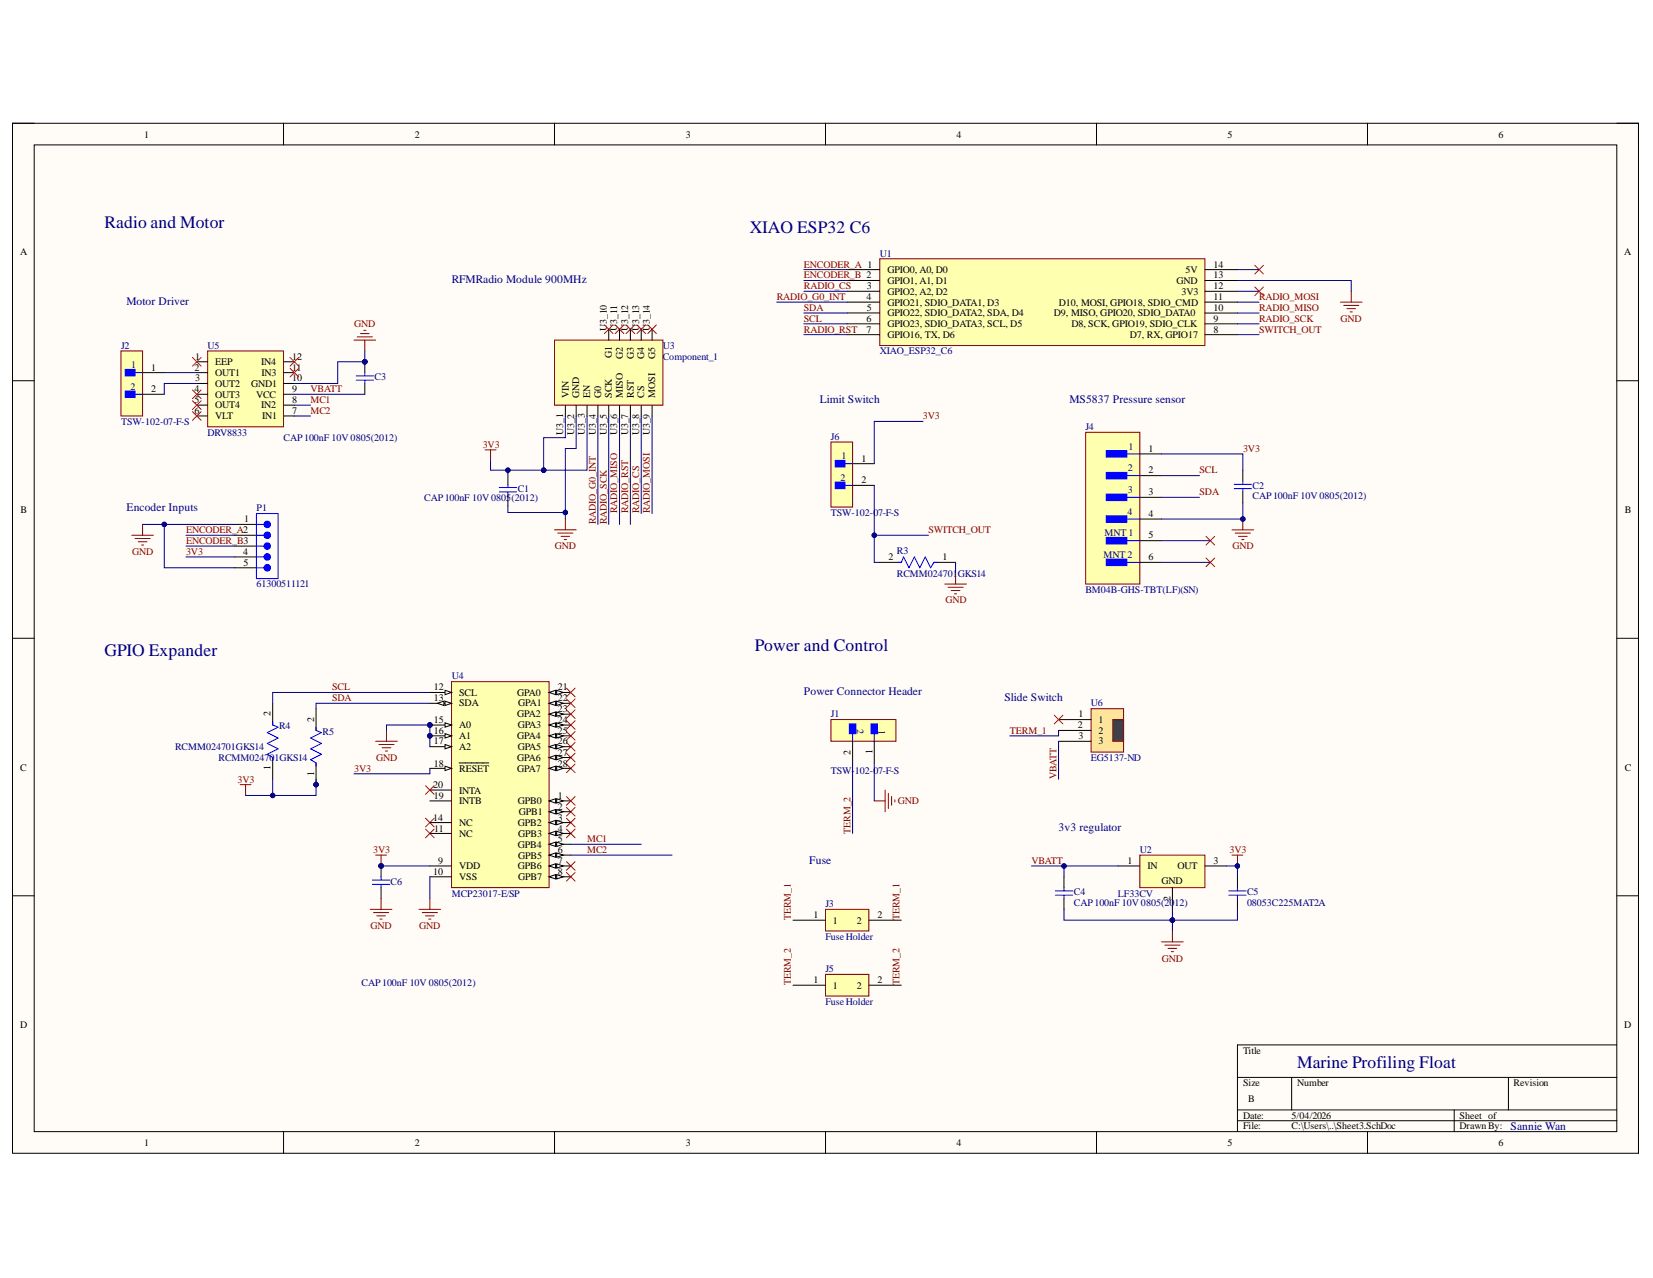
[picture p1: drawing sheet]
<svg xmlns="http://www.w3.org/2000/svg" width="279mm" height="216mm" viewBox="0 0 279 216" stroke-linecap="round" stroke-linejoin="round" font-family="sans-serif">
<defs><g id="words">
<g font-size="3" fill="#000080">
<text x="17.7" y="38.5">Radio and Motor</text>
<text x="126.7" y="39.4">XIAO ESP32 C6</text>
<text x="17.7" y="110.8">GPIO Expander</text>
<text x="127.6" y="110">Power and Control</text>
<text x="219.2" y="180.5">Marine Profiling Float</text>
</g>
<g font-size="1.9" fill="#000080">
<text x="76.3" y="47.8">RFMRadio Module 900MHz</text>
<text x="21.4" y="51.6">Motor Driver</text>
<text x="138.6" y="68">Limit Switch</text>
<text x="180.8" y="68">MS5837 Pressure sensor</text>
<text x="21.4" y="86.3">Encoder Inputs</text>
<text x="135.9" y="117.5">Power Connector Header</text>
<text x="169.8" y="118.4">Slide Switch</text>
<text x="178.9" y="140.4">3v3 regulator</text>
<text x="136.8" y="145.9">Fuse</text>
<text x="255.3" y="190.9">Sannie Wan</text>
</g>
<g font-size="1.7">
<text x="24.3" y="23.2">1</text>
<text x="70.1" y="23.2">2</text>
<text x="115.9" y="23.2">3</text>
<text x="161.7" y="23.2">4</text>
<text x="207.5" y="23.2">5</text>
<text x="253.3" y="23.2">6</text>
<text x="3.4" y="43.1">A</text>
<text x="150" y="46.2">GPIO0, A0, D0</text>
<text x="150" y="47.9">GPIO1, A1, D1</text>
<text x="198.9" y="47.9">GND</text>
<text x="200.4" y="46.2">5V</text>
<text x="205.1" y="45.2">14</text>
<text x="205.1" y="47">13</text>
<text x="274.5" y="43.1">A</text>
<text x="146.4" y="50.7">4</text>
<text x="146.5" y="48.9">3</text>
<text x="146.5" y="52.5">5</text>
<text x="150" y="49.8">GPIO2, A2, D2</text>
<text x="150" y="51.6">GPIO21, SDIO_DATA1, D3</text>
<text x="150" y="53.4">GPIO22, SDIO_DATA2, SDA, D4</text>
<text x="178.1" y="53.4">D9, MISO, GPIO20, SDIO_DATA0</text>
<text x="179" y="51.6">D10, MOSI, GPIO18, SDIO_CMD</text>
<text x="199.7" y="49.8">3V3</text>
<text x="205.1" y="48.9">12</text>
<text x="205.1" y="50.7">11</text>
<text x="205.1" y="52.5">10</text>
<text x="102.6" y="56" transform="rotate(-90 102.6 56)">U3_10</text>
<text x="104.3" y="56" transform="rotate(-90 104.3 56)">U3_11</text>
<text x="106.2" y="56" transform="rotate(-90 106.2 56)">U3_12</text>
<text x="108.1" y="56" transform="rotate(-90 108.1 56)">U3_13</text>
<text x="109.8" y="56" transform="rotate(-90 109.8 56)">U3_14</text>
<text x="146.4" y="54.3">6</text>
<text x="146.4" y="56.2">7</text>
<text x="150" y="55.3">GPIO23, SDIO_DATA3, SCL, D5</text>
<text x="150" y="57.1">GPIO16, TX, D6</text>
<text x="181.1" y="55.3">D8, SCK, GPIO19, SDIO_CLK</text>
<text x="191" y="57.1">D7, RX, GPIO17</text>
<text x="205.1" y="54.3">9</text>
<text x="205.1" y="56.2">8</text>
<text x="25.5" y="62.6">1</text>
<text x="32.9" y="62.6">2</text>
<text x="33" y="60.8">1</text>
<text x="33" y="64.4">3</text>
<text x="36.4" y="61.7">EEP</text>
<text x="36.4" y="63.5">OUT1</text>
<text x="36.4" y="65.3">OUT2</text>
<text x="42.4" y="65.3">GND1</text>
<text x="44.1" y="61.7">IN4</text>
<text x="44.2" y="63.5">IN3</text>
<text x="49.4" y="64.4">10</text>
<text x="49.4" y="62.6">11</text>
<text x="49.4" y="60.8">12</text>
<text x="103.4" y="60.5" transform="rotate(-90 103.4 60.5)">G1</text>
<text x="105.3" y="60.7" transform="rotate(-90 105.3 60.7)">G2</text>
<text x="107.1" y="60.6" transform="rotate(-90 107.1 60.6)">G3</text>
<text x="108.9" y="60.7" transform="rotate(-90 108.9 60.7)">G4</text>
<text x="110.8" y="60.6" transform="rotate(-90 110.8 60.6)">G5</text>
<text x="25.5" y="66.3">2</text>
<text x="32.9" y="66.3">4</text>
<text x="32.9" y="68.1">5</text>
<text x="32.9" y="69.9">6</text>
<text x="36.4" y="67.2">OUT3</text>
<text x="36.4" y="69">OUT4</text>
<text x="36.4" y="70.8">VLT</text>
<text x="43.3" y="67.2">VCC</text>
<text x="44.1" y="69">IN2</text>
<text x="44.3" y="70.8">IN1</text>
<text x="49.4" y="69.9">7</text>
<text x="49.4" y="68.1">8</text>
<text x="49.4" y="66.3">9</text>
<text x="96.1" y="67.2" transform="rotate(-90 96.1 67.2)">VIN</text>
<text x="97.9" y="67.2" transform="rotate(-90 97.9 67.2)">GND</text>
<text x="99.8" y="67.2" transform="rotate(-90 99.8 67.2)">EN</text>
<text x="101.6" y="67.2" transform="rotate(-90 101.6 67.2)">G0</text>
<text x="103.4" y="67.2" transform="rotate(-90 103.4 67.2)">SCK</text>
<text x="105.3" y="67.2" transform="rotate(-90 105.3 67.2)">MISO</text>
<text x="107.1" y="67.2" transform="rotate(-90 107.1 67.2)">RST</text>
<text x="108.9" y="67.2" transform="rotate(-90 108.9 67.2)">CS</text>
<text x="110.8" y="67.2" transform="rotate(-90 110.8 67.2)">MOSI</text>
<text x="95.2" y="73.5" transform="rotate(-90 95.2 73.5)">U3_1</text>
<text x="97.1" y="73.5" transform="rotate(-90 97.1 73.5)">U3_2</text>
<text x="98.8" y="73.5" transform="rotate(-90 98.8 73.5)">U3_3</text>
<text x="100.7" y="73.5" transform="rotate(-90 100.7 73.5)">U3_4</text>
<text x="102.6" y="73.5" transform="rotate(-90 102.6 73.5)">U3_5</text>
<text x="104.3" y="73.5" transform="rotate(-90 104.3 73.5)">U3_6</text>
<text x="106.2" y="73.5" transform="rotate(-90 106.2 73.5)">U3_7</text>
<text x="108.1" y="73.5" transform="rotate(-90 108.1 73.5)">U3_8</text>
<text x="109.8" y="73.5" transform="rotate(-90 109.8 73.5)">U3_9</text>
<text x="194.1" y="76.3">1</text>
<text x="145.6" y="78">1</text>
<text x="145.6" y="81.7">2</text>
<text x="194.1" y="80">2</text>
<text x="194.1" y="83.7">3</text>
<text x="3.5" y="86.6">B</text>
<text x="41.3" y="88.2">1</text>
<text x="194.1" y="87.3">4</text>
<text x="274.6" y="86.6">B</text>
<text x="41.1" y="93.7">4</text>
<text x="41.2" y="95.6">5</text>
<text x="150.2" y="94.7">2</text>
<text x="159.3" y="94.7">1</text>
<text x="194.1" y="90.9">5</text>
<text x="194.1" y="94.7">6</text>
<text x="73.3" y="116.6">12</text>
<text x="73.3" y="118.4">13</text>
<text x="77.6" y="117.6">SCL</text>
<text x="77.6" y="119.3">SDA</text>
<text x="87.4" y="117.6">GPA0</text>
<text x="87.6" y="119.3">GPA1</text>
<text x="94.3" y="116.6">21</text>
<text x="94.3" y="118.4">22</text>
<text x="45.7" y="121" transform="rotate(-90 45.7 121)">2</text>
<text x="53.1" y="122" transform="rotate(-90 53.1 122)">2</text>
<text x="73.3" y="122.1">15</text>
<text x="73.3" y="124">16</text>
<text x="73.3" y="125.8">17</text>
<text x="77.6" y="123.1">A0</text>
<text x="77.6" y="124.8">A1</text>
<text x="87.4" y="121.2">GPA2</text>
<text x="87.4" y="124.8">GPA4</text>
<text x="87.5" y="123.1">GPA3</text>
<text x="94.3" y="120.3">23</text>
<text x="94.3" y="122.1">24</text>
<text x="94.3" y="124">25</text>
<text x="94.3" y="125.8">26</text>
<text x="182.2" y="123.1">2</text>
<text x="182.3" y="124.8">3</text>
<text x="182.3" y="121.2">1</text>
<text x="185.7" y="125.8">3</text>
<text x="185.7" y="122.1">1</text>
<text x="185.7" y="124">2</text>
<text x="3.4" y="130.2">C</text>
<text x="45.7" y="130.1" transform="rotate(-90 45.7 130.1)">1</text>
<text x="53.1" y="131" transform="rotate(-90 53.1 131)">1</text>
<text x="73.3" y="129.5">18</text>
<text x="77.6" y="126.7">A2</text>
<text x="77.6" y="130.3">RESET</text>
<text x="87.4" y="128.6">GPA6</text>
<text x="87.4" y="130.3">GPA7</text>
<text x="87.5" y="126.7">GPA5</text>
<text x="94.3" y="127.6">27</text>
<text x="94.3" y="129.5">28</text>
<text x="143.7" y="127.5" transform="rotate(-90 143.7 127.5)">2</text>
<text x="147.5" y="127.3" transform="rotate(-90 147.5 127.3)">1</text>
<text x="274.6" y="130.2">C</text>
<text x="73.2" y="133.1">20</text>
<text x="73.3" y="135">19</text>
<text x="77.6" y="135.8">INTB</text>
<text x="77.6" y="134.1">INTA</text>
<text x="87.5" y="135.8">GPB0</text>
<text x="87.7" y="137.7">GPB1</text>
<text x="94.3" y="135">1</text>
<text x="94.3" y="136.8">2</text>
<text x="73.2" y="138.6">14</text>
<text x="73.4" y="140.5">11</text>
<text x="77.6" y="141.3">NC</text>
<text x="77.6" y="139.5">NC</text>
<text x="87.5" y="139.5">GPB2</text>
<text x="87.5" y="143.2">GPB4</text>
<text x="87.6" y="141.3">GPB3</text>
<text x="94.3" y="138.6">3</text>
<text x="94.3" y="140.5">4</text>
<text x="94.3" y="142.3">5</text>
<text x="73.2" y="147.7">10</text>
<text x="74.1" y="146">9</text>
<text x="77.6" y="146.8">VDD</text>
<text x="77.6" y="148.7">VSS</text>
<text x="87.5" y="146.8">GPB6</text>
<text x="87.6" y="145">GPB5</text>
<text x="87.6" y="148.7">GPB7</text>
<text x="94.3" y="144.1">6</text>
<text x="94.3" y="146">7</text>
<text x="94.3" y="147.7">8</text>
<text x="190.6" y="146">1</text>
<text x="194" y="146.8">IN</text>
<text x="196.3" y="149.3">GND</text>
<text x="199" y="146.8">OUT</text>
<text x="205.1" y="146">3</text>
<text x="137.5" y="155.1">1</text>
<text x="148.3" y="155.1">2</text>
<text x="197.8" y="152.1" transform="rotate(-90 197.8 152.1)">2</text>
<text x="140.8" y="156">1</text>
<text x="144.8" y="156">2</text>
<text x="137.5" y="166.1">1</text>
<text x="140.8" y="167">1</text>
<text x="144.8" y="167">2</text>
<text x="148.3" y="166.1">2</text>
<text x="3.4" y="173.6">D</text>
<text x="274.5" y="173.6">D</text>
<text x="210.1" y="178">Title</text>
<text x="210.1" y="183.5">Size</text>
<text x="219.2" y="183.5">Number</text>
<text x="255.8" y="183.5">Revision</text>
<text x="210.1" y="189">Date:</text>
<text x="210.1" y="190.8">File:</text>
<text x="210.9" y="186.2">B</text>
<text x="218.3" y="189">5/04/2026</text>
<text x="218.3" y="190.8">C:\Users\..\Sheet3.SchDoc</text>
<text x="246.7" y="189">Sheet of</text>
<text x="246.7" y="190.8">DrawnBy:</text>
<text x="24.3" y="193.6">1</text>
<text x="70.1" y="193.6">2</text>
<text x="115.9" y="193.6">3</text>
<text x="161.7" y="193.6">4</text>
<text x="207.5" y="193.6">5</text>
<text x="253.3" y="193.6">6</text>
</g>
<g font-size="1.7" fill="#800000">
<text x="135.9" y="45.2">ENCODER_A 1</text>
<text x="135.9" y="47">ENCODER_B 2</text>
<text x="131.3" y="50.7">RADIO_G0_INT</text>
<text x="135.9" y="52.5">SDA</text>
<text x="135.9" y="48.9">RADIO_CS</text>
<text x="212.8" y="52.5">RADIO_MISO</text>
<text x="212.8" y="50.7">RADIO_MOSI</text>
<text x="59.9" y="55.3">GND</text>
<text x="135.9" y="56.2">RADIO_RST</text>
<text x="135.9" y="54.3">SCL</text>
<text x="212.8" y="54.3">RADIO_SCK</text>
<text x="212.8" y="56.2">SWITCH_OUT</text>
<text x="226.6" y="54.3">GND</text>
<text x="52.5" y="66.3">VBATT</text>
<text x="52.5" y="68.1">MC1</text>
<text x="52.5" y="69.9">MC2</text>
<text x="156" y="70.8">3V3</text>
<text x="81.6" y="75.6">3V3</text>
<text x="210.1" y="76.3">3V3</text>
<text x="202.7" y="83.7">SDA</text>
<text x="202.7" y="80">SCL</text>
<text x="100.7" y="88.6" transform="rotate(-90 100.7 88.6)">RADIO_G0_INT</text>
<text x="102.6" y="88.6" transform="rotate(-90 102.6 88.6)">RADIO_SCK</text>
<text x="104.3" y="86.7" transform="rotate(-90 104.3 86.7)">RADIO_MISO</text>
<text x="106.2" y="86.7" transform="rotate(-90 106.2 86.7)">RADIO_RST</text>
<text x="108.1" y="86.7" transform="rotate(-90 108.1 86.7)">RADIO_CS</text>
<text x="109.8" y="86.7" transform="rotate(-90 109.8 86.7)">RADIO_MOSI</text>
<text x="22.3" y="93.7">GND</text>
<text x="31.5" y="90.1">ENCODER_A2</text>
<text x="31.5" y="91.9">ENCODER_B3</text>
<text x="31.5" y="93.7">3V3</text>
<text x="93.8" y="92.8">GND</text>
<text x="156.9" y="90.1">SWITCH_OUT</text>
<text x="208.3" y="92.8">GND</text>
<text x="159.8" y="101.9">GND</text>
<text x="56.1" y="116.6">SCL</text>
<text x="56.1" y="118.4">SDA</text>
<text x="170.7" y="124">TERM_1</text>
<text x="59.9" y="130.3">3V3</text>
<text x="63.6" y="128.6">GND</text>
<text x="178.6" y="131.6" transform="rotate(-90 178.6 131.6)">VBATT</text>
<text x="40.2" y="132.2">3V3</text>
<text x="151.8" y="135.8">GND</text>
<text x="99.3" y="142.3">MC1</text>
<text x="143.7" y="140.8" transform="rotate(-90 143.7 140.8)">TERM_2</text>
<text x="63.1" y="144.1">3V3</text>
<text x="99.3" y="144.1">MC2</text>
<text x="174.3" y="146">VBATT</text>
<text x="207.8" y="144.1">3V3</text>
<text x="133.7" y="155.4" transform="rotate(-90 133.7 155.4)">TERM_1</text>
<text x="152" y="155.4" transform="rotate(-90 152 155.4)">TERM_1</text>
<text x="62.6" y="157">GND</text>
<text x="70.9" y="157">GND</text>
<text x="133.7" y="166.4" transform="rotate(-90 133.7 166.4)">TERM_2</text>
<text x="152" y="166.4" transform="rotate(-90 152 166.4)">TERM_2</text>
<text x="196.4" y="162.5">GND</text>
</g>
<g font-size="1.7" fill="#000080">
<text x="148.7" y="43.4">U1</text>
<text x="20.5" y="58.9">J2</text>
<text x="35.1" y="58.9">U5</text>
<text x="112" y="58.9">U3</text>
<text x="148.7" y="59.8">XIAO_ESP32_C6</text>
<text x="22.1" y="65.9">2</text>
<text x="22.2" y="62.2">1</text>
<text x="63.3" y="64.2">C3</text>
<text x="112" y="60.8">Component_1</text>
<text x="20.5" y="71.8">TSW-102-07-F-S</text>
<text x="35.1" y="73.6">DRV8833</text>
<text x="47.9" y="74.5">CAP100nF 10V 0805(2012)</text>
<text x="140.4" y="74.3">J6</text>
<text x="142.2" y="77.6">1</text>
<text x="183.5" y="72.7">J4</text>
<text x="190.7" y="76">1</text>
<text x="87.5" y="83.1">C1</text>
<text x="142" y="81.3">2</text>
<text x="190.7" y="79.6">2</text>
<text x="190.7" y="83.3">3</text>
<text x="211.7" y="82.6">C2</text>
<text x="43.4" y="86.4">P1</text>
<text x="71.7" y="84.6">CAP100nF 10V 0805(2012)</text>
<text x="140.4" y="87.1">TSW-102-07-F-S</text>
<text x="190.6" y="87">4</text>
<text x="211.7" y="84.4">CAP100nF 10V 0805(2012)</text>
<text x="151.6" y="93.6">R3</text>
<text x="186.5" y="94.2">MNT 2</text>
<text x="186.7" y="90.6">MNT 1</text>
<text x="43.4" y="99.2">61300511121</text>
<text x="151.6" y="97.5">RCMM024701GKS14</text>
<text x="183.5" y="100.2">BM04B-GHS-TBT(LF)(SN)</text>
<text x="76.3" y="114.8">U4</text>
<text x="184.4" y="119.3">U6</text>
<text x="47.2" y="123.2">R4</text>
<text x="54.5" y="124.2">R5</text>
<text x="140.4" y="121.2">J1</text>
<text x="144.8" y="123.2" transform="rotate(90 144.8 123.2)">2</text>
<text x="148.5" y="123.3" transform="rotate(90 148.5 123.3)">1</text>
<text x="29.6" y="126.7">RCMM024701GKS14</text>
<text x="36.9" y="128.6">RCMM024701GKS14</text>
<text x="140.4" y="130.8">TSW-</text>
<text x="144.5" y="130.8">102-07-F-S</text>
<text x="184.4" y="128.6">EG5137-ND</text>
<text x="66" y="149.4">C6</text>
<text x="192.7" y="144.1">U2</text>
<text x="76.3" y="151.5">MCP23017-E/SP</text>
<text x="139.5" y="153.2">J3</text>
<text x="181.5" y="151.2">C4</text>
<text x="181.5" y="153.1">CAP100nF 10V 0805(2012)</text>
<text x="189" y="151.5">LF33CV</text>
<text x="210.8" y="151.2">C5</text>
<text x="210.8" y="153.1">08053C225MAT2A</text>
<text x="139.5" y="158.7">FuseHolder</text>
<text x="61.1" y="166.6">CAP100nF 10V 0805(2012)</text>
<text x="139.5" y="164.2">J5</text>
<text x="139.5" y="169.7">FuseHolder</text>
</g>
</g></defs>
<path d="M2.1 20.8h274.8v174h-274.8z" fill-rule="evenodd" fill="#fffcf8"/>
<path d="M2.1 20.8h274.8v174h-274.8z" fill="none" stroke="#000" stroke-width=".17"/>
<path d="M5.8 24.5h267.5v166.7h-267.5z" fill-rule="evenodd" fill="#fffcf8"/>
<g fill="none" stroke="#000" stroke-width=".17">
<path d="M2.1 20.8h3.7M5.8 24.5h267.5v166.7h-267.5zM47.9 20.8v3.7M93.7 20.8v3.7M139.5 20.8v3.7M185.3 20.8v3.7M231.1 20.8v3.7M273.3 20.8h3.6v3.7M2.1 64.3h3.7M273.3 64.3h3.6M2.1 107.8h3.7M273.3 107.8h3.6"/>
<path d="M2.1 151.3h3.7M273.3 151.3h3.6M273.3 176.5h-64.1v14.7M47.9 191.2v3.6M93.7 191.2v3.6M139.5 191.2v3.6M185.3 191.2v3.6M209.2 182h64.1M209.2 187.5h64.1M209.2 189.3h64.1M218.3 182v5.5M231.1 191.2v3.6"/>
<path d="M245.8 187.5v3.7M255 182v5.5M276.9 191.2v3.6"/>
</g>
<path d="M192.7 144.5h11v5.5h-11z" fill-rule="evenodd" fill="#ffffb0"/>
<path d="M192.7 144.5h11v5.5h-11zM196.3 159.1h3.7M196.9 159.7h2.5M198.2 157.3v1.8M208.2 144.5h1.9M209.2 144.5v1.8M197.4 160.2h1.5M198 160.8h.3" fill="none" stroke="#800000" stroke-width=".17"/>
<path d="M179.8 148.1v1.9M179.8 151.8v1.8M189 146.3h3.7M198.2 150v3.6M203.7 146.3h3.6M209.2 148.1v1.9M209.2 151.8v1.8" fill="none" stroke="#000" stroke-width=".17"/>
<path d="M178.4 150.5h2.9M178.4 151.2h2.9M179.8 150v.5M179.8 151.2v.6M207.7 150.5h2.9M207.7 151.2h2.9M209.2 150v.5M209.2 151.2v.6" fill="none" stroke="#00f" stroke-width=".17"/>
<circle cx="209.2" cy="146.3" r=".37" fill="#000080"/>
<circle cx="209.2" cy="146.3" r=".37" fill="none" stroke="#000080" stroke-width=".17"/>
<path d="M46.1 118.8v3.7M46.1 128v3.6" fill="none" stroke="#000" stroke-width=".17"/>
<path d="M46.1 121.9v.6l.9 .3-1.8 1 1.8 .9-1.8 .9 1.8 .9-1.8 .9 .9 .6v.5" fill="none" stroke="#00f" stroke-width=".17"/>
<circle cx="53.4" cy="132.6" r=".37" fill="#000080"/>
<circle cx="53.4" cy="132.6" r=".37" fill="none" stroke="#000080" stroke-width=".17"/>
<path d="M53.4 128.9v3.7" fill="none" stroke="#000" stroke-width=".17"/>
<circle cx="53.4" cy="132.6" r=".37" fill="#000080"/>
<circle cx="53.4" cy="132.6" r=".37" fill="none" stroke="#000080" stroke-width=".17"/>
<path d="M53.4 119.7v3.7" fill="none" stroke="#000" stroke-width=".17"/>
<path d="M53.4 122.8v.6l.9 .4-1.8 .9 1.8 .9-1.8 .9 1.8 .9-1.8 .9 .9 .6v.5" fill="none" stroke="#00f" stroke-width=".17"/>
<path d="M40.6 132.6h1.8M41.5 132.6v1.8M63.5 144.5h1.8M64.4 144.5v1.8M70.8 153.6h3.7M71.4 154.2h2.5M71.9 154.7h1.5M72.5 155.3h.3M72.7 151.8v1.8" fill="none" stroke="#800000" stroke-width=".17"/>
<circle cx="64.4" cy="146.3" r=".37" fill="#000080"/>
<circle cx="64.4" cy="146.3" r=".37" fill="none" stroke="#000080" stroke-width=".17"/>
<path d="M147.8 135.3h1.8M149.6 133.5v3.6M150.2 134v2.6M150.7 134.6v1.4M151.3 135.1v.4" fill="none" stroke="#800000" stroke-width=".17"/>
<path d="M184.4 119.7h5.5v7.4h-5.5z" fill-rule="evenodd" fill="#ffe599"/>
<path d="M184.4 119.7h5.5v7.4h-5.5z" fill="none" stroke="#800000" stroke-width=".17"/>
<path d="M178.9 125.2h5.5M178.9 121.6h5.5M178.9 123.4h5.5" fill="none" stroke="#000" stroke-width=".17"/>
<path d="M188.1 121.6h1.8v3.6h-1.8z" fill-rule="evenodd" fill="#434343"/>
<path d="M188.1 121.6h1.8v3.6h-1.8z" fill="none" stroke="#800000" stroke-width=".17"/>
<path d="M178.2 120.8l1.5 1.5M179.7 120.8l-1.5 1.5" fill="none" stroke="#f00" stroke-width=".17"/>
<circle cx="64.4" cy="146.3" r=".37" fill="#000080"/>
<circle cx="64.4" cy="146.3" r=".37" fill="none" stroke="#000080" stroke-width=".17"/>
<path d="M64.4 146.3v1.8M64.4 150v1.8" fill="none" stroke="#000" stroke-width=".17"/>
<circle cx="64.4" cy="146.3" r=".37" fill="#000080"/>
<circle cx="64.4" cy="146.3" r=".37" fill="none" stroke="#000080" stroke-width=".17"/>
<path d="M151.8 95h.6l.3-.9 .9 1.8 1-1.8 .9 1.8 .9-1.8 .9 1.8 .6-.9h.5M208.6 81.8h2.9M208.6 82.5h2.9M210.1 81.3v.5M210.1 82.5v.6M62.9 148.7h3M62.9 149.4h3M64.4 148.1v.6M64.4 149.4v.6" fill="none" stroke="#00f" stroke-width=".17"/>
<g fill="none" stroke="#800000" stroke-width=".17">
<path d="M226.6 51h3.6M227.1 51.6h2.6M227.7 52.1h1.4M228.2 52.7h.4M228.4 49.2v1.8M22.3 90.4h3.6M22.8 91h2.6M23.4 91.5h1.4M23.9 92.1h.4M24.1 88.6v1.8M159.7 98.7h3.7M160.2 99.2h2.6"/>
<path d="M160.8 99.8h1.5M161.5 96.8v1.9M161.3 100.3h.4M62.6 153.6h3.6M63.1 154.2h2.6M63.7 154.7h1.4M64.2 155.3h.4M64.4 151.8v1.8"/>
</g>
<path d="M212.1 44.8l1.5 1.5M212.1 48.5l1.5 1.4M213.6 44.8l-1.5 1.5M213.6 48.5l-1.5 1.4M203.8 90.6l1.5 1.5M203.8 94.3l1.5 1.4M205.3 90.6l-1.5 1.5M205.3 94.3l-1.5 1.4" fill="none" stroke="#f00" stroke-width=".17"/>
<path d="M210.1 79.4v1.9M148.7 95h3.7M157.9 95h3.6M210.1 83.1v1.8" fill="none" stroke="#000" stroke-width=".17"/>
<path d="M139.5 153.6h7.4v3.7h-7.4z" fill-rule="evenodd" fill="#ffffb0"/>
<path d="M139.5 153.6h7.4v3.7h-7.4z" fill="none" stroke="#800000" stroke-width=".17"/>
<path d="M134 155.5h5.5M146.9 155.5h5.5" fill="none" stroke="#000" stroke-width=".17"/>
<g fill="none" stroke="#f00" stroke-width=".17">
<path d="M95.7 119.9l1.5 1.5M97.2 119.9l-1.5 1.5M71.9 132.7l1.5 1.5M71.9 138.2l1.5 1.5M73.4 132.7l-1.5 1.5M73.4 138.2l-1.5 1.5M95.7 121.7l1.5 1.5M95.7 123.6l1.5 1.4M95.7 125.4l1.5 1.5M95.7 127.2l1.5 1.5M95.7 129.1l1.5 1.4M95.7 138.2l1.5 1.5"/>
<path d="M95.7 136.4l1.5 1.5M95.7 134.6l1.5 1.4M97.2 121.7l-1.5 1.5M97.2 123.6l-1.5 1.4M97.2 125.4l-1.5 1.5M97.2 127.2l-1.5 1.5M97.2 129.1l-1.5 1.4M97.2 138.2l-1.5 1.5M97.2 136.4l-1.5 1.5M97.2 134.6l-1.5 1.4M71.9 140.1l1.5 1.4M73.4 140.1l-1.5 1.4"/>
<path d="M95.7 140.1l1.5 1.4M95.7 145.6l1.5 1.4M95.7 147.4l1.5 1.5M97.2 140.1l-1.5 1.4M97.2 145.6l-1.5 1.4M97.2 147.4l-1.5 1.5"/>
</g>
<path d="M140.4 121.6h11v3.6h-11z" fill-rule="evenodd" fill="#ffffb0"/>
<path d="M140.4 121.6h11v3.6h-11z" fill="none" stroke="#800000" stroke-width=".17"/>
<path d="M147.2 122.3h1.1v1.6h-1.1z" fill-rule="evenodd" fill="#00f"/>
<path d="M147.2 122.3h1.1v1.6h-1.1zM147.8 123.9v1.3" fill="none" stroke="#00f" stroke-width=".17"/>
<path d="M143.6 122.3h1.1v1.6h-1.1z" fill-rule="evenodd" fill="#00f"/>
<path d="M143.6 122.3h1.1v1.6h-1.1zM144.1 123.9v1.3" fill="none" stroke="#00f" stroke-width=".17"/>
<path d="M144.1 125.2v3.7M147.8 125.2v3.7" fill="none" stroke="#000" stroke-width=".17"/>
<circle cx="72.7" cy="122.5" r=".37" fill="#000080"/>
<circle cx="72.7" cy="122.5" r=".37" fill="none" stroke="#000080" stroke-width=".17"/>
<circle cx="72.7" cy="124.3" r=".37" fill="#000080"/>
<circle cx="72.7" cy="124.3" r=".37" fill="none" stroke="#000080" stroke-width=".17"/>
<path d="M76.3 115.2h16.5v34.8h-16.5z" fill-rule="evenodd" fill="#ffffb0"/>
<path d="M76.3 115.2h16.5v34.8h-16.5z" fill="none" stroke="#800000" stroke-width=".17"/>
<path d="M92.8 135.3h3.7" fill="none" stroke="#000" stroke-width=".17"/>
<path d="M92.8 135.3l1.1-.4v.8z" fill="#f8fcff"/>
<path d="M92.8 135.3l1.1-.4v.8z" fill="none" stroke="#000" stroke-width=".17"/>
<path d="M94.1 134.9l1.1 .4-1.1 .4z" fill="#f8fcff"/>
<path d="M92.8 137.1h3.7M94.1 134.9l1.1 .4-1.1 .4z" fill="none" stroke="#000" stroke-width=".17"/>
<path d="M92.8 137.1l1.1-.3v.7z" fill="#f8fcff"/>
<path d="M92.8 137.1l1.1-.3v.7z" fill="none" stroke="#000" stroke-width=".17"/>
<path d="M94.1 136.8l1.1 .3-1.1 .4z" fill="#f8fcff"/>
<path d="M92.8 139h3.7M94.1 136.8l1.1 .3-1.1 .4z" fill="none" stroke="#000" stroke-width=".17"/>
<path d="M92.8 139l1.1-.4v.7z" fill="#f8fcff"/>
<path d="M92.8 139l1.1-.4v.7z" fill="none" stroke="#000" stroke-width=".17"/>
<path d="M94.1 138.6l1.1 .4-1.1 .3z" fill="#f8fcff"/>
<path d="M94.1 138.6l1.1 .4-1.1 .3zM92.8 140.8h3.7" fill="none" stroke="#000" stroke-width=".17"/>
<path d="M92.8 140.8l1.1-.4v.8z" fill="#f8fcff"/>
<path d="M92.8 140.8l1.1-.4v.8z" fill="none" stroke="#000" stroke-width=".17"/>
<path d="M94.1 140.4l1.1 .4-1.1 .4z" fill="#f8fcff"/>
<path d="M92.8 142.6h3.7M94.1 140.4l1.1 .4-1.1 .4z" fill="none" stroke="#000" stroke-width=".17"/>
<path d="M92.8 142.6l1.1-.3v.7z" fill="#f8fcff"/>
<path d="M92.8 142.6l1.1-.3v.7z" fill="none" stroke="#000" stroke-width=".17"/>
<path d="M94.1 142.3l1.1 .3-1.1 .4z" fill="#f8fcff"/>
<path d="M92.8 144.5h3.7M94.1 142.3l1.1 .3-1.1 .4z" fill="none" stroke="#000" stroke-width=".17"/>
<path d="M92.8 144.5l1.1-.4v.7z" fill="#f8fcff"/>
<path d="M92.8 144.5l1.1-.4v.7z" fill="none" stroke="#000" stroke-width=".17"/>
<path d="M94.1 144.1l1.1 .4-1.1 .3z" fill="#f8fcff"/>
<path d="M92.8 146.3h3.7M94.1 144.1l1.1 .4-1.1 .3z" fill="none" stroke="#000" stroke-width=".17"/>
<path d="M92.8 146.3l1.1-.4v.8z" fill="#f8fcff"/>
<path d="M92.8 146.3l1.1-.4v.8z" fill="none" stroke="#000" stroke-width=".17"/>
<path d="M94.1 145.9l1.1 .4-1.1 .4z" fill="#f8fcff"/>
<path d="M92.8 148.1h3.7M94.1 145.9l1.1 .4-1.1 .4z" fill="none" stroke="#000" stroke-width=".17"/>
<path d="M92.8 148.1l1.1-.3v.7z" fill="#f8fcff"/>
<path d="M92.8 148.1l1.1-.3v.7z" fill="none" stroke="#000" stroke-width=".17"/>
<path d="M94.1 147.8l1.1 .3-1.1 .4z" fill="#f8fcff"/>
<path d="M72.7 117h3.6M72.7 146.3h3.6M72.7 148.1h3.6M72.7 140.8h3.6M94.1 147.8l1.1 .3-1.1 .4z" fill="none" stroke="#000" stroke-width=".17"/>
<path d="M75.2 116.6l1.1 .4-1.1 .4z" fill="#f8fcff"/>
<path d="M72.7 118.8h3.6M75.2 116.6l1.1 .4-1.1 .4z" fill="none" stroke="#000" stroke-width=".17"/>
<path d="M75.2 118.5l1.1 .3-1.1 .4z" fill="#f8fcff"/>
<path d="M75.2 118.5l1.1 .3-1.1 .4z" fill="none" stroke="#000" stroke-width=".17"/>
<path d="M73.9 118.8l1.1-.3v.7z" fill="#f8fcff"/>
<path d="M73.9 118.8l1.1-.3v.7zM72.7 139h3.6M72.7 122.5h3.6" fill="none" stroke="#000" stroke-width=".17"/>
<path d="M75.2 122.1l1.1 .4-1.1 .3z" fill="#f8fcff"/>
<path d="M75.2 122.1l1.1 .4-1.1 .3z" fill="none" stroke="#000" stroke-width=".17"/>
<circle cx="72.7" cy="122.5" r=".37" fill="#000080"/>
<circle cx="72.7" cy="122.5" r=".37" fill="none" stroke="#000080" stroke-width=".17"/>
<path d="M72.7 124.3h3.6" fill="none" stroke="#000" stroke-width=".17"/>
<path d="M75.2 123.9l1.1 .4-1.1 .4z" fill="#f8fcff"/>
<path d="M75.2 123.9l1.1 .4-1.1 .4z" fill="none" stroke="#000" stroke-width=".17"/>
<circle cx="72.7" cy="124.3" r=".37" fill="#000080"/>
<circle cx="72.7" cy="124.3" r=".37" fill="none" stroke="#000080" stroke-width=".17"/>
<path d="M72.7 126.1h3.6" fill="none" stroke="#000" stroke-width=".17"/>
<path d="M75.2 125.8l1.1 .3-1.1 .4z" fill="#f8fcff"/>
<path d="M72.7 129.8h3.6M75.2 125.8l1.1 .3-1.1 .4z" fill="none" stroke="#000" stroke-width=".17"/>
<path d="M75.2 129.4l1.1 .4-1.1 .4z" fill="#f8fcff"/>
<path d="M92.8 117h3.7M72.7 135.3h3.6M72.7 133.5h3.6M75.2 129.4l1.1 .4-1.1 .4zM77.6 128.9h5" fill="none" stroke="#000" stroke-width=".17"/>
<path d="M92.8 117l1.1-.4v.8z" fill="#f8fcff"/>
<path d="M92.8 117l1.1-.4v.8z" fill="none" stroke="#000" stroke-width=".17"/>
<path d="M94.1 116.6l1.1 .4-1.1 .4z" fill="#f8fcff"/>
<path d="M92.8 118.8h3.7M94.1 116.6l1.1 .4-1.1 .4z" fill="none" stroke="#000" stroke-width=".17"/>
<path d="M92.8 118.8l1.1-.3v.7z" fill="#f8fcff"/>
<path d="M92.8 118.8l1.1-.3v.7z" fill="none" stroke="#000" stroke-width=".17"/>
<path d="M94.1 118.5l1.1 .3-1.1 .4z" fill="#f8fcff"/>
<path d="M94.1 118.5l1.1 .3-1.1 .4zM92.8 120.6h3.7" fill="none" stroke="#000" stroke-width=".17"/>
<path d="M92.8 120.6l1.1-.3v.7z" fill="#f8fcff"/>
<path d="M92.8 120.6l1.1-.3v.7z" fill="none" stroke="#000" stroke-width=".17"/>
<path d="M94.1 120.3l1.1 .3-1.1 .4z" fill="#f8fcff"/>
<path d="M92.8 122.5h3.7M94.1 120.3l1.1 .3-1.1 .4z" fill="none" stroke="#000" stroke-width=".17"/>
<path d="M92.8 122.5l1.1-.4v.7z" fill="#f8fcff"/>
<path d="M92.8 122.5l1.1-.4v.7z" fill="none" stroke="#000" stroke-width=".17"/>
<path d="M94.1 122.1l1.1 .4-1.1 .3z" fill="#f8fcff"/>
<path d="M92.8 124.3h3.7M94.1 122.1l1.1 .4-1.1 .3z" fill="none" stroke="#000" stroke-width=".17"/>
<path d="M92.8 124.3l1.1-.4v.8z" fill="#f8fcff"/>
<path d="M92.8 124.3l1.1-.4v.8z" fill="none" stroke="#000" stroke-width=".17"/>
<path d="M94.1 123.9l1.1 .4-1.1 .4z" fill="#f8fcff"/>
<path d="M92.8 126.1h3.7M94.1 123.9l1.1 .4-1.1 .4z" fill="none" stroke="#000" stroke-width=".17"/>
<path d="M92.8 126.1l1.1-.3v.7z" fill="#f8fcff"/>
<path d="M92.8 126.1l1.1-.3v.7z" fill="none" stroke="#000" stroke-width=".17"/>
<path d="M94.1 125.8l1.1 .3-1.1 .4z" fill="#f8fcff"/>
<path d="M92.8 128h3.7M94.1 125.8l1.1 .3-1.1 .4z" fill="none" stroke="#000" stroke-width=".17"/>
<path d="M92.8 128l1.1-.4v.7z" fill="#f8fcff"/>
<path d="M92.8 128l1.1-.4v.7z" fill="none" stroke="#000" stroke-width=".17"/>
<path d="M94.1 127.6l1.1 .4-1.1 .3z" fill="#f8fcff"/>
<path d="M92.8 129.8h3.7M94.1 127.6l1.1 .4-1.1 .3z" fill="none" stroke="#000" stroke-width=".17"/>
<path d="M92.8 129.8l1.1-.4v.8z" fill="#f8fcff"/>
<path d="M92.8 129.8l1.1-.4v.8z" fill="none" stroke="#000" stroke-width=".17"/>
<path d="M94.1 129.4l1.1 .4-1.1 .4z" fill="#f8fcff"/>
<path d="M94.1 129.4l1.1 .4-1.1 .4z" fill="none" stroke="#000" stroke-width=".17"/>
<path d="M140.4 74.7h3.7v11h-3.7z" fill-rule="evenodd" fill="#ffffb0"/>
<path d="M140.4 74.7h3.7v11h-3.7z" fill="none" stroke="#800000" stroke-width=".17"/>
<path d="M141.2 77.8h1.6v1.1h-1.6z" fill-rule="evenodd" fill="#00f"/>
<path d="M141.2 77.8h1.6v1.1h-1.6zM142.8 78.3h1.3" fill="none" stroke="#00f" stroke-width=".17"/>
<path d="M141.2 81.4h1.6v1.1h-1.6z" fill-rule="evenodd" fill="#00f"/>
<path d="M141.2 81.4h1.6v1.1h-1.6zM142.8 82h1.3" fill="none" stroke="#00f" stroke-width=".17"/>
<path d="M144.1 78.3h3.7M144.1 82h3.7" fill="none" stroke="#000" stroke-width=".17"/>
<path d="M148.7 43.7h55v14.7h-55z" fill-rule="evenodd" fill="#ffffb0"/>
<path d="M148.7 43.7h55v14.7h-55z" fill="none" stroke="#800000" stroke-width=".17"/>
<g fill="none" stroke="#000" stroke-width=".17">
<path d="M143.2 45.5h5.5M143.2 47.4h5.5M143.2 49.2h5.5M143.2 51h5.5M143.2 52.9h5.5M143.2 54.7h5.5M143.2 56.5h5.5M203.7 45.5h5.5M203.7 47.4h5.5M203.7 49.2h5.5M203.7 51h5.5M203.7 52.9h5.5"/>
<path d="M203.7 54.7h5.5M203.7 56.5h5.5"/>
</g>
<path d="M35.1 59.3h12.8v12.8h-12.8z" fill-rule="evenodd" fill="#ffffb0"/>
<path d="M35.1 59.3h12.8v12.8h-12.8z" fill="none" stroke="#800000" stroke-width=".17"/>
<path d="M33.3 61.1h1.8M33.3 62.9h1.8M33.3 64.8h1.8M33.3 66.6h1.8M33.3 68.4h1.8M33.3 70.3h1.8M47.9 61.1h1.9M47.9 62.9h1.9M47.9 64.8h1.9M47.9 66.6h1.9M47.9 68.4h1.9M47.9 70.3h1.9" fill="none" stroke="#000" stroke-width=".17"/>
<path d="M20.4 59.3h3.7v11h-3.7z" fill-rule="evenodd" fill="#ffffb0"/>
<path d="M20.4 59.3h3.7v11h-3.7z" fill="none" stroke="#800000" stroke-width=".17"/>
<path d="M21.2 62.4h1.6v1.1h-1.6z" fill-rule="evenodd" fill="#00f"/>
<path d="M21.2 62.4h1.6v1.1h-1.6zM22.8 62.9h1.3" fill="none" stroke="#00f" stroke-width=".17"/>
<path d="M21.2 66.1h1.6v1.1h-1.6z" fill-rule="evenodd" fill="#00f"/>
<path d="M21.2 66.1h1.6v1.1h-1.6zM22.8 66.6h1.3" fill="none" stroke="#00f" stroke-width=".17"/>
<path d="M24.1 62.9h3.7M24.1 66.6h3.7" fill="none" stroke="#000" stroke-width=".17"/>
<path d="M59.8 57.5h3.7M60.4 56.9h2.5M60.9 56.4h1.5M61.5 55.8h.3M61.7 57.5v1.8" fill="none" stroke="#800000" stroke-width=".17"/>
<circle cx="61.7" cy="61.1" r=".36" fill="#000080"/>
<circle cx="61.7" cy="61.1" r=".36" fill="none" stroke="#000080" stroke-width=".17"/>
<path d="M61.7 61.1v1.8M61.7 64.8v1.8" fill="none" stroke="#000" stroke-width=".17"/>
<circle cx="61.7" cy="61.1" r=".36" fill="#000080"/>
<circle cx="61.7" cy="61.1" r=".36" fill="none" stroke="#000080" stroke-width=".17"/>
<path d="M60.2 63.5h2.9M60.2 64.2h2.9M61.7 62.9v.6M61.7 64.2v.6M43.3 90.4h1.3" fill="none" stroke="#00f" stroke-width=".17"/>
<path d="M32.5 60.4l1.5 1.5M32.5 65.9l1.5 1.4M32.5 67.7l1.5 1.5M32.5 69.5l1.5 1.5M34 60.4l-1.5 1.5M34 65.9l-1.5 1.4M34 67.7l-1.5 1.5M34 69.5l-1.5 1.5M49 62.2l1.5 1.5M49 60.4l1.5 1.5M50.5 62.2l-1.5 1.5M50.5 60.4l-1.5 1.5" fill="none" stroke="#f00" stroke-width=".17"/>
<path d="M39.7 90.4h3.6M39.7 88.6h3.6" fill="none" stroke="#000" stroke-width=".17"/>
<circle cx="45.2" cy="90.4" r=".55" fill="#00f"/>
<g fill="none" stroke="#00f" stroke-width=".17">
<path d="M43.3 88.6h1.3M43.3 92.3h1.3"/>
<circle cx="45.2" cy="90.4" r=".55"/>
</g>
<path d="M39.7 92.3h3.6" fill="none" stroke="#000" stroke-width=".17"/>
<circle cx="45.2" cy="92.3" r=".55" fill="#00f"/>
<g fill="none" stroke="#00f" stroke-width=".17">
<path d="M43.3 94.1h1.3"/>
<circle cx="45.2" cy="92.3" r=".55"/>
</g>
<path d="M39.7 94.1h3.6" fill="none" stroke="#000" stroke-width=".17"/>
<circle cx="45.2" cy="94.1" r=".55" fill="#00f"/>
<g fill="none" stroke="#00f" stroke-width=".17">
<path d="M43.3 95.9h1.3"/>
<circle cx="45.2" cy="94.1" r=".55"/>
</g>
<path d="M39.7 95.9h3.6" fill="none" stroke="#000" stroke-width=".17"/>
<circle cx="45.2" cy="95.9" r=".55" fill="#00f"/>
<g fill="none" stroke="#00f" stroke-width=".17">
<path d="M43.3 86.8h3.7v11h-3.7z"/>
<circle cx="45.2" cy="95.9" r=".55"/>
</g>
<circle cx="45.2" cy="88.6" r=".55" fill="#00f"/>
<g fill="none" stroke="#00f" stroke-width=".17">
<path d="M84.4 82.4h2.9M84.4 83.1h2.9M85.8 81.8v.6M85.8 83.1v.5"/>
<circle cx="45.2" cy="88.6" r=".55"/>
</g>
<path d="M82 76h1.8M82.9 76v1.8M93.7 89.5h3.7M94.3 90.1h2.5M94.8 90.6h1.5M95.4 91.2h.3M95.6 87.7v1.8" fill="none" stroke="#800000" stroke-width=".17"/>
<path d="M85.8 80v1.8M85.8 83.6v1.9" fill="none" stroke="#000" stroke-width=".17"/>
<path d="M102.2 54.9l1.4 1.5M103.6 54.9l-1.4 1.5M104 54.9l1.5 1.5M105.5 54.9l-1.5 1.5M105.8 54.9l1.5 1.5M107.3 54.9l-1.5 1.5M107.7 54.9l1.4 1.5M109.1 54.9l-1.4 1.5M109.5 54.9l1.4 1.5M110.9 54.9l-1.4 1.5" fill="none" stroke="#f00" stroke-width=".17"/>
<path d="M93.7 57.5h18.3v10.9h-18.3z" fill-rule="evenodd" fill="#ffffb0"/>
<path d="M93.7 57.5h18.3v10.9h-18.3zM63.5 125.2h3.7M64 125.8h2.6M64.6 126.3h1.5M65.1 126.9h.4M65.3 123.4v1.8" fill="none" stroke="#800000" stroke-width=".17"/>
<g fill="none" stroke="#000" stroke-width=".17">
<path d="M102.9 55.6v1.9M104.7 55.6v1.9M106.6 55.6v1.9M108.4 55.6v1.9M110.2 55.6v1.9M95.6 68.5v1.8M97.4 68.5v1.8M99.2 68.5v1.8M101.1 68.5v1.8M102.9 68.5v1.8M104.7 68.5v1.8M106.6 68.5v1.8"/>
<path d="M108.4 68.5v1.8M110.2 68.5v1.8"/>
</g>
<path d="M95.7 118.1l1.5 1.4M95.7 116.3l1.5 1.4M97.2 118.1l-1.5 1.4M97.2 116.3l-1.5 1.4" fill="none" stroke="#f00" stroke-width=".17"/>
<path d="M183.5 73h9.2v25.7h-9.2z" fill-rule="evenodd" fill="#ffffb0"/>
<path d="M183.5 73h9.2v25.7h-9.2z" fill="none" stroke="#800000" stroke-width=".17"/>
<path d="M187 76.1h3.5v1.1h-3.5z" fill-rule="evenodd" fill="#00f"/>
<path d="M187 76.1h3.5v1.1h-3.5zM188.6 76.7h4.1" fill="none" stroke="#00f" stroke-width=".17"/>
<path d="M187 79.8h3.5v1.1h-3.5z" fill-rule="evenodd" fill="#00f"/>
<path d="M187 79.8h3.5v1.1h-3.5zM188.6 80.4h4.1" fill="none" stroke="#00f" stroke-width=".17"/>
<path d="M187 83.5h3.5v1.1h-3.5z" fill-rule="evenodd" fill="#00f"/>
<path d="M187 83.5h3.5v1.1h-3.5zM188.6 84h4.1" fill="none" stroke="#00f" stroke-width=".17"/>
<path d="M187 87.1h3.5v1.1h-3.5z" fill-rule="evenodd" fill="#00f"/>
<path d="M187 87.1h3.5v1.1h-3.5zM188.6 87.7h4.1" fill="none" stroke="#00f" stroke-width=".17"/>
<path d="M187 90.8h3.5v1.1h-3.5z" fill-rule="evenodd" fill="#00f"/>
<path d="M187 90.8h3.5v1.1h-3.5zM188.6 91.3h4.1" fill="none" stroke="#00f" stroke-width=".17"/>
<path d="M187 94.5h3.5v1.1h-3.5z" fill-rule="evenodd" fill="#00f"/>
<path d="M187 94.5h3.5v1.1h-3.5zM188.6 95h4.1" fill="none" stroke="#00f" stroke-width=".17"/>
<path d="M192.7 76.7h3.6M192.7 80.4h3.6M192.7 84h3.6M192.7 87.7h3.6M192.7 91.3h3.6M192.7 95h3.6" fill="none" stroke="#000" stroke-width=".17"/>
<path d="M208.2 89.5h3.7M208.8 90.1h2.6M209.3 90.6h1.5M209.9 91.2h.4M210.1 87.7v1.8" fill="none" stroke="#800000" stroke-width=".17"/>
<circle cx="210.1" cy="87.7" r=".37" fill="#000080"/>
<circle cx="210.1" cy="87.7" r=".37" fill="none" stroke="#000080" stroke-width=".17"/>
<path d="M139.5 164.6h7.4v3.7h-7.4z" fill-rule="evenodd" fill="#ffffb0"/>
<path d="M139.5 164.6h7.4v3.7h-7.4z" fill="none" stroke="#800000" stroke-width=".17"/>
<path d="M134 166.4h5.5M146.9 166.4h5.5" fill="none" stroke="#000" stroke-width=".17"/>
<path d="M198.2 155.5v1.8" fill="none" stroke="#000080" stroke-width=".17"/>
<circle cx="198.2" cy="155.5" r=".37" fill="#000080"/>
<g fill="none" stroke="#000080" stroke-width=".17">
<path d="M179.8 153.6v1.9h18.4"/>
<circle cx="198.2" cy="155.5" r=".37"/>
</g>
<circle cx="198.2" cy="155.5" r=".37" fill="#000080"/>
<g fill="none" stroke="#000080" stroke-width=".17">
<path d="M179.8 146.3v1.8"/>
<circle cx="198.2" cy="155.5" r=".37"/>
</g>
<circle cx="179.8" cy="146.3" r=".37" fill="#000080"/>
<g fill="none" stroke="#000080" stroke-width=".17">
<path d="M207.3 146.3h1.9v1.8"/>
<circle cx="179.8" cy="146.3" r=".37"/>
</g>
<circle cx="209.2" cy="146.3" r=".37" fill="#000080"/>
<g fill="none" stroke="#000080" stroke-width=".17">
<path d="M174.3 146.3h14.7"/>
<circle cx="209.2" cy="146.3" r=".37"/>
</g>
<circle cx="179.8" cy="146.3" r=".37" fill="#000080"/>
<g fill="none" stroke="#000080" stroke-width=".17">
<path d="M198.2 153.6v1.9"/>
<circle cx="179.8" cy="146.3" r=".37"/>
</g>
<circle cx="198.2" cy="155.5" r=".37" fill="#000080"/>
<g fill="none" stroke="#000080" stroke-width=".17">
<path d="M209.2 153.6v1.9h-11"/>
<circle cx="198.2" cy="155.5" r=".37"/>
</g>
<circle cx="198.2" cy="155.5" r=".37" fill="#000080"/>
<g fill="none" stroke="#000080" stroke-width=".17">
<path d="M72.7 117h-26.6v1.8M72.7 118.8h-19.3v.9M46.1 131.6v2.8h7.3v-2.8M72.7 129.8v.9h-12.9M144.1 128.9v11.9M147.8 128.9v6.4"/>
<circle cx="198.2" cy="155.5" r=".37"/>
</g>
<circle cx="53.4" cy="132.6" r=".37" fill="#000080"/>
<circle cx="53.4" cy="132.6" r=".37" fill="none" stroke="#000080" stroke-width=".17"/>
<circle cx="46.1" cy="134.4" r=".37" fill="#000080"/>
<g fill="none" stroke="#000080" stroke-width=".17">
<path d="M41.5 134.4h4.6"/>
<circle cx="46.1" cy="134.4" r=".37"/>
</g>
<circle cx="46.1" cy="134.4" r=".37" fill="#000080"/>
<g fill="none" stroke="#000080" stroke-width=".17">
<path d="M178.9 123.4v.9h-8.2M178.9 125.2v6.4M64.4 146.3h8.3"/>
<circle cx="46.1" cy="134.4" r=".37"/>
</g>
<circle cx="64.4" cy="146.3" r=".37" fill="#000080"/>
<g fill="none" stroke="#000080" stroke-width=".17">
<path d="M131.3 51h11.9M135.9 45.5h7.3M135.9 52.9h7.3M135.9 54.7h7.3M135.9 49.2h7.3M135.9 56.5h7.3M135.9 47.4h7.3M209.2 47.4h19.2v1.8M209.2 45.5h3.6M209.2 52.9h3.6M209.2 54.7h3.6M209.2 49.2h3.6"/>
<path d="M209.2 51h3.6M209.2 56.5h3.6M147.8 90.4h9.1M161.5 95v1.8M72.7 148.1v3.7"/>
<circle cx="64.4" cy="146.3" r=".37"/>
</g>
<circle cx="147.8" cy="90.4" r=".37" fill="#000080"/>
<g fill="none" stroke="#000080" stroke-width=".17">
<path d="M24.1 88.6h15.6"/>
<circle cx="147.8" cy="90.4" r=".37"/>
</g>
<circle cx="27.8" cy="88.6" r=".37" fill="#000080"/>
<g fill="none" stroke="#000080" stroke-width=".17">
<path d="M31.4 90.4h8.3M31.4 92.3h8.3M31.4 94.1h8.3M196.3 84h6.4M196.3 80.4h6.4M196.3 91.3h8.3M196.3 95h8.3M210.1 84.9v2.8h-13.8"/>
<circle cx="27.8" cy="88.6" r=".37"/>
</g>
<circle cx="210.1" cy="87.7" r=".37" fill="#000080"/>
<g fill="none" stroke="#000080" stroke-width=".17">
<path d="M147.8 82v13h.9"/>
<circle cx="210.1" cy="87.7" r=".37"/>
</g>
<circle cx="147.8" cy="90.4" r=".37" fill="#000080"/>
<g fill="none" stroke="#000080" stroke-width=".17">
<path d="M27.8 62.9h5.5M33.3 64.8h-5.5v1.8M49.8 70.3h2.7M49.8 68.4h2.7M49.8 66.6h11.9M61.7 61.1h-4.6v3.7h-7.3M156 71.2h-8.2v7.1"/>
<circle cx="147.8" cy="90.4" r=".37"/>
</g>
<circle cx="61.7" cy="61.1" r=".36" fill="#000080"/>
<g fill="none" stroke="#000080" stroke-width=".17">
<path d="M61.7 59.3v1.8"/>
<circle cx="61.7" cy="61.1" r=".36"/>
</g>
<circle cx="61.7" cy="61.1" r=".36" fill="#000080"/>
<g fill="none" stroke="#000080" stroke-width=".17">
<path d="M82.9 77.8v1.6h9"/>
<circle cx="61.7" cy="61.1" r=".36"/>
</g>
<circle cx="85.8" cy="79.4" r=".37" fill="#000080"/>
<circle cx="85.8" cy="79.4" r=".37" fill="none" stroke="#000080" stroke-width=".17"/>
<circle cx="91.9" cy="79.4" r=".37" fill="#000080"/>
<g fill="none" stroke="#000080" stroke-width=".17">
<path d="M85.8 85.5v1.1h9.8"/>
<circle cx="91.9" cy="79.4" r=".37"/>
</g>
<circle cx="95.6" cy="86.6" r=".37" fill="#000080"/>
<g fill="none" stroke="#000080" stroke-width=".17">
<path d="M85.8 79.4v.6"/>
<circle cx="95.6" cy="86.6" r=".37"/>
</g>
<circle cx="85.8" cy="79.4" r=".37" fill="#000080"/>
<g fill="none" stroke="#000080" stroke-width=".17">
<path d="M99.2 70.3v9.1h-7.3"/>
<circle cx="85.8" cy="79.4" r=".37"/>
</g>
<circle cx="91.9" cy="79.4" r=".37" fill="#000080"/>
<g fill="none" stroke="#000080" stroke-width=".17">
<path d="M95.6 70.3v3.6h-3.7v5.5"/>
<circle cx="91.9" cy="79.4" r=".37"/>
</g>
<circle cx="91.9" cy="79.4" r=".37" fill="#000080"/>
<g fill="none" stroke="#000080" stroke-width=".17">
<path d="M97.4 70.3v5.5h-1.8v11.9"/>
<circle cx="91.9" cy="79.4" r=".37"/>
</g>
<circle cx="95.6" cy="86.6" r=".37" fill="#000080"/>
<g fill="none" stroke="#000080" stroke-width=".17">
<path d="M101.1 70.3v18.3M102.9 70.3v18.3M104.7 70.3v18.3M106.6 70.3v18.3M108.4 70.3v16.5M110.2 70.3v16.5M72.7 122.5v3.6M96.5 142.6h11.9M96.5 144.5h17.1"/>
<circle cx="95.6" cy="86.6" r=".37"/>
</g>
<circle cx="72.7" cy="124.3" r=".37" fill="#000080"/>
<circle cx="72.7" cy="124.3" r=".37" fill="none" stroke="#000080" stroke-width=".17"/>
<circle cx="72.7" cy="122.5" r=".37" fill="#000080"/>
<g fill="none" stroke="#000080" stroke-width=".17">
<path d="M72.7 122.5h-7.4v.9"/>
<circle cx="72.7" cy="122.5" r=".37"/>
</g>
<circle cx="72.7" cy="122.5" r=".37" fill="#000080"/>
<g fill="none" stroke="#000080" stroke-width=".17">
<path d="M196.3 76.7h13.8v2.7M27.8 88.6v7.3h11.9"/>
<circle cx="72.7" cy="122.5" r=".37"/>
</g>
<circle cx="27.8" cy="88.6" r=".37" fill="#000080"/>
<circle cx="27.8" cy="88.6" r=".37" fill="none" stroke="#000080" stroke-width=".17"/>
<use href="#words"/>
</svg>
